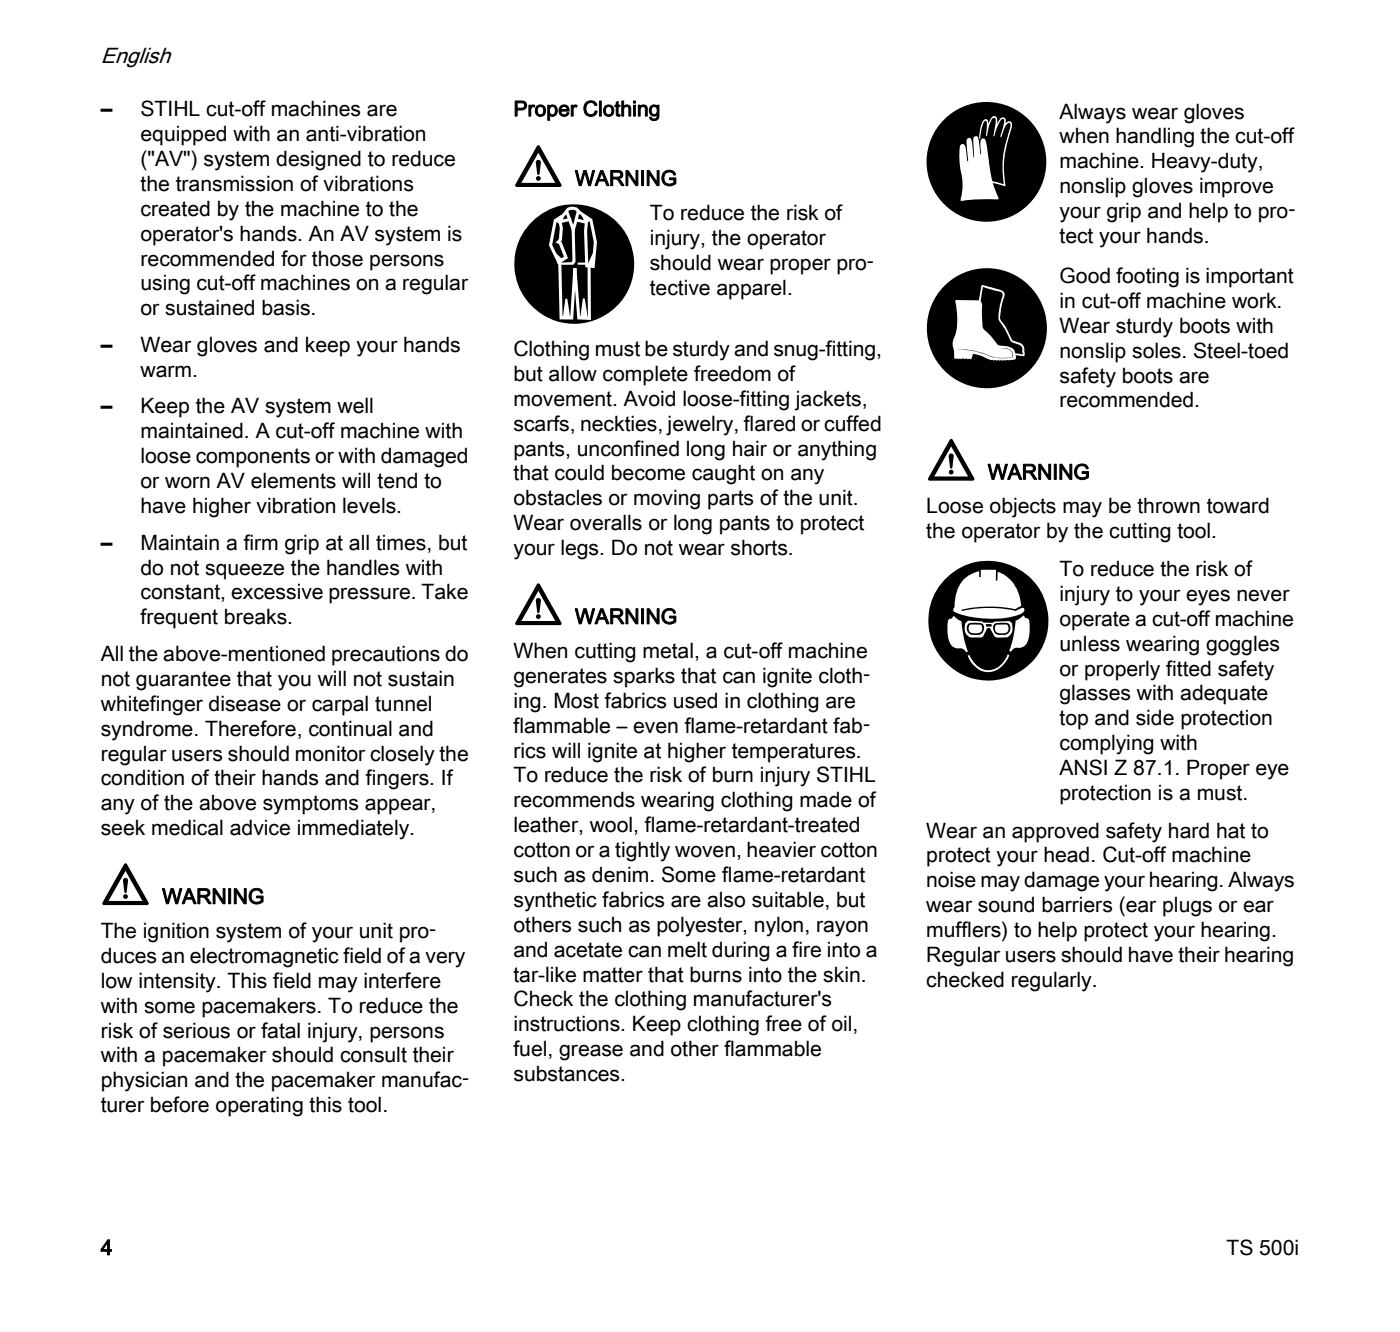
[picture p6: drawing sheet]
<svg xmlns="http://www.w3.org/2000/svg" width="210mm" height="200mm" viewBox="0 0 210 200" stroke-linecap="round" stroke-linejoin="round" font-family="sans-serif">
<defs><g id="words">
<text font-size="3.4" x="15.1" y="9.4">English</text>
<g font-size="3.2">
<text x="15.1" y="17.4">–</text>
<text x="21.1" y="17.4">STIHL cut-off machines are</text>
<text x="77.1" y="17.4">Proper Clothing</text>
<text x="159.1" y="17.8">Always wear gloves</text>
<text x="21.1" y="21.2">equipped with an anti-vibration</text>
<text x="159.1" y="21.5">when handling the cut-off</text>
<text x="21.1" y="24.9">(&quot;AV&quot;) system designed to reduce</text>
<text x="21.1" y="28.7">the transmission of vibrations</text>
<text x="86.3" y="27.9">WARNING</text>
<text x="159.1" y="25.3">machine. Heavy-duty,</text>
<text x="159.1" y="29">nonslip gloves improve</text>
<text x="21.1" y="32.4">created by the machine to the</text>
<text x="97.6" y="33">To reduce the risk of</text>
<text x="159.1" y="32.7">your grip and help to pro-</text>
<text x="21.1" y="36.1">operator's hands. An AV system is</text>
<text x="21.1" y="39.9">recommended for those persons</text>
<text x="97.6" y="36.7">injury, the operator</text>
<text x="97.6" y="40.5">should wear proper pro-</text>
<text x="159.1" y="36.5">tect your hands.</text>
<text x="21.1" y="43.6">using cut-off machines on a regular</text>
<text x="21.1" y="47.3">or sustained basis.</text>
<text x="97.6" y="44.2">tective apparel.</text>
<text x="159.1" y="42.5">Good footing is important</text>
<text x="159.1" y="46.2">in cut-off machine work.</text>
<text x="15.1" y="52.9">–</text>
<text x="21.1" y="52.9">Wear gloves and keep your hands</text>
<text x="77.1" y="53.5">Clothing must be sturdy and snug-fitting,</text>
<text x="159.1" y="50">Wear sturdy boots with</text>
<text x="159.1" y="53.7">nonslip soles. Steel-toed</text>
<text x="21.1" y="56.6">warm.</text>
<text x="77.1" y="57.2">but allow complete freedom of</text>
<text x="159.1" y="57.4">safety boots are</text>
<text x="15.1" y="62.1">–</text>
<text x="21.1" y="62.1">Keep the AV system well</text>
<text x="21.1" y="65.8">maintained. A cut-off machine with</text>
<text x="77.1" y="61">movement. Avoid loose-fitting jackets,</text>
<text x="77.1" y="64.7">scarfs, neckties, jewelry, flared or cuffed</text>
<text x="159.1" y="61.2">recommended.</text>
<text x="21.1" y="69.6">loose components or with damaged</text>
<text x="77.1" y="68.4">pants, unconfined long hair or anything</text>
<text x="148.3" y="72">WARNING</text>
<text x="21.1" y="73.3">or worn AV elements will tend to</text>
<text x="21.1" y="77">have higher vibration levels.</text>
<text x="77.1" y="72.2">that could become caught on any</text>
<text x="77.1" y="75.9">obstacles or moving parts of the unit.</text>
<text x="139.1" y="77.1">Loose objects may be thrown toward</text>
<text x="15.1" y="82.5">–</text>
<text x="21.1" y="82.5">Maintain a firm grip at all times, but</text>
<text x="77.1" y="79.6">Wear overalls or long pants to protect</text>
<text x="77.1" y="83.4">your legs. Do not wear shorts.</text>
<text x="139.1" y="80.9">the operator by the cutting tool.</text>
<text x="21.1" y="86.3">do not squeeze the handles with</text>
<text x="159.1" y="86.5">To reduce the risk of</text>
<text x="21.1" y="90">constant, excessive pressure. Take</text>
<text x="21.1" y="93.7">frequent breaks.</text>
<text x="86.3" y="93.7">WARNING</text>
<text x="159.1" y="90.2">injury to your eyes never</text>
<text x="159.1" y="94">operate a cut-off machine</text>
<text x="15.1" y="99.2">All the above-mentioned precautions do</text>
<text x="77.1" y="98.8">When cutting metal, a cut-off machine</text>
<text x="159.1" y="97.7">unless wearing goggles</text>
<text x="159.1" y="101.5">or properly fitted safety</text>
<text x="15.1" y="103">not guarantee that you will not sustain</text>
<text x="15.1" y="106.7">whitefinger disease or carpal tunnel</text>
<text x="77.1" y="106.3">ing. Most fabrics used in clothing are</text>
<text x="77.1" y="102.6">generates sparks that can ignite cloth-</text>
<text x="159.1" y="105.2">glasses with adequate</text>
<text x="15.1" y="110.5">syndrome. Therefore, continual and</text>
<text x="77.1" y="110">flammable – even flame-retardant fab-</text>
<text x="77.1" y="113.8">rics will ignite at higher temperatures.</text>
<text x="159.1" y="108.9">top and side protection</text>
<text x="159.1" y="112.6">complying with</text>
<text x="15.1" y="114.2">regular users should monitor closely the</text>
<text x="15.1" y="117.9">condition of their hands and fingers. If</text>
<text x="77.1" y="117.5">To reduce the risk of burn injury STIHL</text>
<text x="159.1" y="116.4">ANSI Z 87.1. Proper eye</text>
<text x="15.1" y="121.7">any of the above symptoms appear,</text>
<text x="15.1" y="125.4">seek medical advice immediately.</text>
<text x="77.1" y="121.2">recommends wearing clothing made of</text>
<text x="77.1" y="125">leather, wool, flame-retardant-treated</text>
<text x="139.1" y="125.8">Wear an approved safety hard hat to</text>
<text x="159.1" y="120.1">protection is a must.</text>
<text x="77.1" y="128.7">cotton or a tightly woven, heavier cotton</text>
<text x="139.1" y="129.5">protect your head. Cut-off machine</text>
<text x="24.3" y="135.7">WARNING</text>
<text x="77.1" y="132.5">such as denim. Some flame-retardant</text>
<text x="77.1" y="136.2">synthetic fabrics are also suitable, but</text>
<text x="139.1" y="133.2">noise may damage your hearing. Always</text>
<text x="139.1" y="137">wear sound barriers (ear plugs or ear</text>
<text x="15.1" y="140.8">The ignition system of your unit pro-</text>
<text x="77.1" y="139.9">others such as polyester, nylon, rayon</text>
<text x="77.1" y="143.7">and acetate can melt during a fire into a</text>
<text x="139.1" y="140.7">mufflers) to help protect your hearing.</text>
<text x="15.1" y="144.6">duces an electromagnetic field of a very</text>
<text x="15.1" y="148.3">low intensity. This field may interfere</text>
<text x="77.1" y="147.4">tar-like matter that burns into the skin.</text>
<text x="139.1" y="144.5">Regular users should have their hearing</text>
<text x="139.1" y="148.2">checked regularly.</text>
<text x="15.1" y="152.1">with some pacemakers. To reduce the</text>
<text x="15.1" y="155.8">risk of serious or fatal injury, persons</text>
<text x="77.1" y="151.1">Check the clothing manufacturer's</text>
<text x="77.1" y="154.9">instructions. Keep clothing free of oil,</text>
<text x="15.1" y="159.5">with a pacemaker should consult their</text>
<text x="77.1" y="158.6">fuel, grease and other flammable</text>
<text x="15.1" y="163.3">physician and the pacemaker manufac-</text>
<text x="15.1" y="167">turer before operating this tool.</text>
<text x="77.1" y="162.3">substances.</text>
<text x="15.1" y="188.4">4</text>
<text x="184.2" y="188.4">TS 500i</text>
</g>
</g></defs>
<path d="M18.7 129.7l.4 .1 3.2 5.7v.3h-6.9v-.3z" fill="#000"/>
<path d="M18.8 130.8l2.6 4.5h-5.1z" fill="#fff"/>
<g fill="#000">
<path d="M18.7 131.9a.38 .38 0 0 1 .4 0 .38 .38 0 0 1 .1 .4l-.2 1.7-.2 .1-.1-.1-.2-1.8z"/>
<circle cx="18.8" cy="134.6" r=".36"/>
</g>
<path d="M77.3 21.8h7.1v7h-7.1z" fill="#fff"/>
<path d="M80.7 21.8l.4 .1 3.2 5.8v.3h-6.9v-.3z" fill="#000"/>
<path d="M80.9 22.9l2.5 4.6h-5.1z" fill="#fff"/>
<g fill="#000">
<path d="M80.7 24.1a.38 .38 0 0 1 .4 0 .38 .38 0 0 1 .1 .3l-.2 1.7-.1 .2-.2-.2-.2-1.7z"/>
<circle cx="80.9" cy="26.8" r=".36"/>
</g>
<path d="M77.1 30.5h18.4v18.3h-18.4z" fill="#fff"/>
<g fill="#000">
<path d="M84.1 39.8l4.4-.1v8.1l-1.6-.1-.6-7.4-.4 7.5-1.6-.1zM86.1 34.4l.1 4.8-.2 .4-1.9 .1-.2-.3 1.1-.7-.9-2.3zM87.9 37.7l.2 1.7h-1.4zM86.8 39.7l1.8-.6v.6z"/>
<circle cx="86.2" cy="39.6" r="9"/>
</g>
<path d="M86.1 34.4l.1 4.8-.2 .4-1.9 .1-.2-.3 1.1-.7-.9-2.3M88.5 39.7v8.1l-1.6-.1-.6-7.4-.4 7.5-1.6-.1-.2-7.9M88.6 39.1v.6h-1.8" fill="none" stroke="#fff" stroke-width=".46"/>
<g fill="#fff">
<path d="M84.9 44.9h.3l.4 2.8h-1.1z"/>
<path d="M87.5 44.8h.3l.5 2.9h-1.1z"/>
</g>
<path d="M83.4 33.1a3.1 3.1 0 0 0 1.8-1.6 1.06 1.06 0 0 1 1.5 .1l2.1 1.5 .6 3.3-.3 3.6-1-.1-.2-5.2 .2-1.2-4-.3 .2 1-.1 1.8-.4 .3 .3 .1 .9 2.3-1.1 .6-1.2-2.5zM84.3 32.8l3.5 .5-1.3-.3-.4 1.5-.5-1.5-1.4 .3z" fill="#000"/>
<path d="M84.1 33.2l.2 1-.1 1.8-.4 .3 .3 .1 .9 2.3-1.1 .6-1.2-2.5 .7-3.7a3.1 3.1 0 0 0 1.8-1.6 1.06 1.06 0 0 1 1.5 .1l2.1 1.5 .6 3.3-.3 3.6-1-.1-.2-5.2 .2-1.2M84.3 32.8l-.1 .5 1.4-.3 .5 1.5 .4-1.5 1.3 .3M85.1 31.8l.5 1.3M86.9 31.7l-.4 1.3" fill="none" stroke="#fff" stroke-width=".46"/>
<g fill="#fff" stroke="#fff" stroke-width=".15">
<path d="M83.3 33.1l1.5-1-.7 1.5z"/>
<path d="M87.5 32.4l1.1 .6-.6 .6z"/>
<path d="M89.2 37.9l-.2 2h-.7z"/>
</g>
<g fill="#fff">
<path d="M83 37.5l1.6 1.5-.7 .3z"/>
<path d="M77.3 87.6h7.1v7.1h-7.1z"/>
</g>
<path d="M80.7 87.6l.4 .1 3.2 5.8v.3h-6.9v-.3z" fill="#000"/>
<path d="M80.9 88.7l2.5 4.6h-5.1z" fill="#fff"/>
<g fill="#000">
<path d="M80.7 89.8a.38 .38 0 0 1 .4 .1 .38 .38 0 0 1 .1 .3l-.2 1.7-.1 .2-.2-.2-.2-1.7z"/>
<circle cx="80.9" cy="92.6" r=".36"/>
</g>
<path d="M139.1 15.3h18.4v18.3h-18.4z" fill="#fff"/>
<circle cx="148.1" cy="24.3" r="8.8" fill="#000" stroke="#000" stroke-width=".35"/>
<path d="M147.8 18l.3-.1a.47 .47 0 0 1 .3 .6l.2-.3a.88 .88 0 0 1 .9-.7 1.06 1.06 0 0 1 .2 1h.1a1.1 1.1 0 0 1 1-.9 .71 .71 0 0 1 .2 .9 .5 .5 0 0 1 .5-.3 .5 .5 0 0 1 .5 .4 4.9 4.9 0 0 1-.5 2.1 14.5 14.5 0 0 0-.5 7.2l-1.9-.4 .9 2.3a.31 .31 0 0 1-.5 .1 27.3 27.3 0 0 0-5.1 .3l-.1-.1a9.9 9.9 0 0 0-.1-5l-.1-1.2v-1.9a.43 .43 0 0 1 .5-.4 .43 .43 0 0 1 .4 .5l.3 2.1 .1-.1-.2-2.3a.91 .91 0 0 1 .2-1.1l.4 .1a5.4 5.4 0 0 1 .4 2.4l.1 .4-.1-1.6a2.12 2.12 0 0 1 .1-1.4 .38 .38 0 0 1 .4-.1 .38 .38 0 0 1 .2 .3l.3 2.4h.1l-.1-1.6a.71 .71 0 0 1 .3-.8 .52 .52 0 0 1 .6 .6l.6 4.3 .3 1.5 1.7 .5a17.3 17.3 0 0 1 1-8.7v-.5h-.1a1.55 1.55 0 0 0-1 1.3l-.2 .7-.1 .1v-.3l.5-1.9a.35 .35 0 0 0-.3-.5 5.8 5.8 0 0 0-1.2 2.6l-.1-.2 .3-2.3a.28 .28 0 0 0-.4-.3 6.1 6.1 0 0 0-.9 2.7l-.1-.1 .1-1.6v-.4l-.2-.2a.9 .9 0 0 0-.5 .8l-.3 2a3 3 0 0 1 .2-2.2z" fill="#fff"/>
<path d="M149.4 21.3a.79 .79 0 0 1 1.1-.3 4.1 4.1 0 0 1-.6 3.2l-.3 .5h-.1l-.1-.1a5.7 5.7 0 0 0 1-3.3l-.1-.1a.69 .69 0 0 0-.9 .4l-.7 1h-.1l.1-.4z" fill="#000"/>
<path d="M139.1 39.9h18.4v18.8h-18.4z" fill="#fff"/>
<circle cx="148.2" cy="49.3" r="8.8" fill="#000" stroke="#000" stroke-width=".35"/>
<path d="M143.5 45.1h3.5l.4-2.2 .1-.1 2.2 .6a1.21 1.21 0 0 1 1.2 .8l-.5 1.8-.2 1.7 .2 .6a9.2 9.2 0 0 1 1.6 2.7l.1 .1a3.1 3.1 0 0 1 1.6 .8 2.71 2.71 0 0 1 .1 1.6l-1.3-.1a.41 .41 0 0 1-.3 .6l-2 .1a4.6 4.6 0 0 1-2.8-.7l-1.3-.3-.2 .8-2.6-.1-.1-1.3a2.47 2.47 0 0 1 .3-2.2 11.9 11.9 0 0 0 0-5.2z" fill="#fff"/>
<path d="M147.6 43.1l2.7 .8a.73 .73 0 0 1 .1 1l-.3 1.3-.1 1.1a1.72 1.72 0 0 0 .5 1.6l.8 1.3a1.77 1.77 0 0 0 1 1.3l.2 .1a1 1 0 0 1 1 1.3l.1 .2v.1l-1.1-.1a1.57 1.57 0 0 0-1.8-1.2h-.2a.95 .95 0 0 1-1-.5l-1.3-1.6a1.26 1.26 0 0 1-.7-1.3v-2a1.47 1.47 0 0 0-.2-1.3zM143.8 52.5a12.1 12.1 0 0 1 5.6 1.2l1.3 .1 1.3-.2a1.08 1.08 0 0 0-1.3-1.3h-.4a1.36 1.36 0 0 1 1.8 1.2v.1a6.8 6.8 0 0 1-4.7-.6 10.6 10.6 0 0 0-3.6-.5z" fill="#000"/>
<path d="M139.3 65.9h7.1v7.1h-7.1z" fill="#fff"/>
<path d="M142.7 65.9l.4 .1 3.2 5.8v.3h-6.9v-.3z" fill="#000"/>
<path d="M142.9 67l2.5 4.6h-5.1z" fill="#fff"/>
<g fill="#000">
<path d="M142.7 68.2a.38 .38 0 0 1 .4 0 .38 .38 0 0 1 .1 .3l-.2 1.7-.1 .2-.2-.2-.2-1.7z"/>
<circle cx="142.9" cy="70.9" r=".36"/>
</g>
<path d="M139.1 83.9h18.4v18.4h-18.4z" fill="#fff"/>
<circle cx="148.4" cy="93.2" r="9" fill="#000"/>
<g fill="#fff">
<path d="M144.7 87.1a4.8 4.8 0 0 1 2.4-1.3l-.1 .8 .3 .1v-1.1h2.3v1.5l.1 .1h.1v-1.3a5.5 5.5 0 0 1 3.6 5.1l-1 .5a17.4 17.4 0 0 0-8 .1v.1a19.1 19.1 0 0 1 8.1 0l1-.4h.2a.5 .5 0 0 1-.3 .8 14.5 14.5 0 0 1-10.1-.2l-.1-.3 .1-.4a6.4 6.4 0 0 1 1.4-4.1z"/>
<path d="M142.5 93.1l.1-.2a.35 .35 0 0 0 .5-.3l.1-.1 .6 .5 .6 .3 .4 2.6 .6 1.9-.3 .2a1.04 1.04 0 0 0-1.3-.6 1.63 1.63 0 0 1-1.4-1.7l-.1-1.6z"/>
<path d="M145.3 98.5l.3-.1a3.7 3.7 0 0 0 2.6 2.2 3.3 3.3 0 0 0 3.1-2.3h.3a3.7 3.7 0 0 1-3.3 2.6 3.7 3.7 0 0 1-3-2.4z"/>
<path d="M145 93.6l.4-.4 1.8 .1a3.3 3.3 0 0 0 2 .1l2.4-.1 .3 .2a1.43 1.43 0 0 1 0 1.5 1.43 1.43 0 0 1-1.3 .7h-1.1l-.8-1.4h-.4l-.4 .8a.82 .82 0 0 1-.6 .6h-1.6a1.65 1.65 0 0 1-.7-2.1z"/>
</g>
<path d="M148.1 93.7h.8v.4h-.8zM149.3 93.8a1.91 1.91 0 0 1 1.4-.3 .9 .9 0 0 1 1.1 .7 .9 .9 0 0 1-.7 1.1l-.7 .1a1.06 1.06 0 0 1-1.1-.4 1.06 1.06 0 0 1 0-1.2z" fill="#000"/>
<path d="M149.5 93.9l.3-.1h1.4a.78 .78 0 0 1 .1 1 .78 .78 0 0 1-.9 .3 .78 .78 0 0 1-.9-.3 .78 .78 0 0 1 0-.9z" fill="#fff"/>
<path d="M145.4 93.7l.3-.2h.8a1.61 1.61 0 0 1 1.2 .3 1.06 1.06 0 0 1-.1 1.2 1.06 1.06 0 0 1-1.1 .4 1.04 1.04 0 0 1-1.1-.5 1.04 1.04 0 0 1 0-1.2z" fill="#000"/>
<g fill="#fff">
<path d="M145.6 93.9l1.5-.1a.67 .67 0 0 1 .4 .7 .67 .67 0 0 1-.6 .6 1.56 1.56 0 0 1-1.3-.2 .91 .91 0 0 1 0-1z"/>
<path d="M152.5 93.2l.7-.3 .5-.5 .1 .2a.35 .35 0 0 0 .5 .2 1.13 1.13 0 0 1 .3 1.2 3.9 3.9 0 0 1-.8 3.1l-.7 .2a1.05 1.05 0 0 0-1.3 .6l-.2-.2 .5-1.9z"/>
</g>
<use href="#words"/>
</svg>
